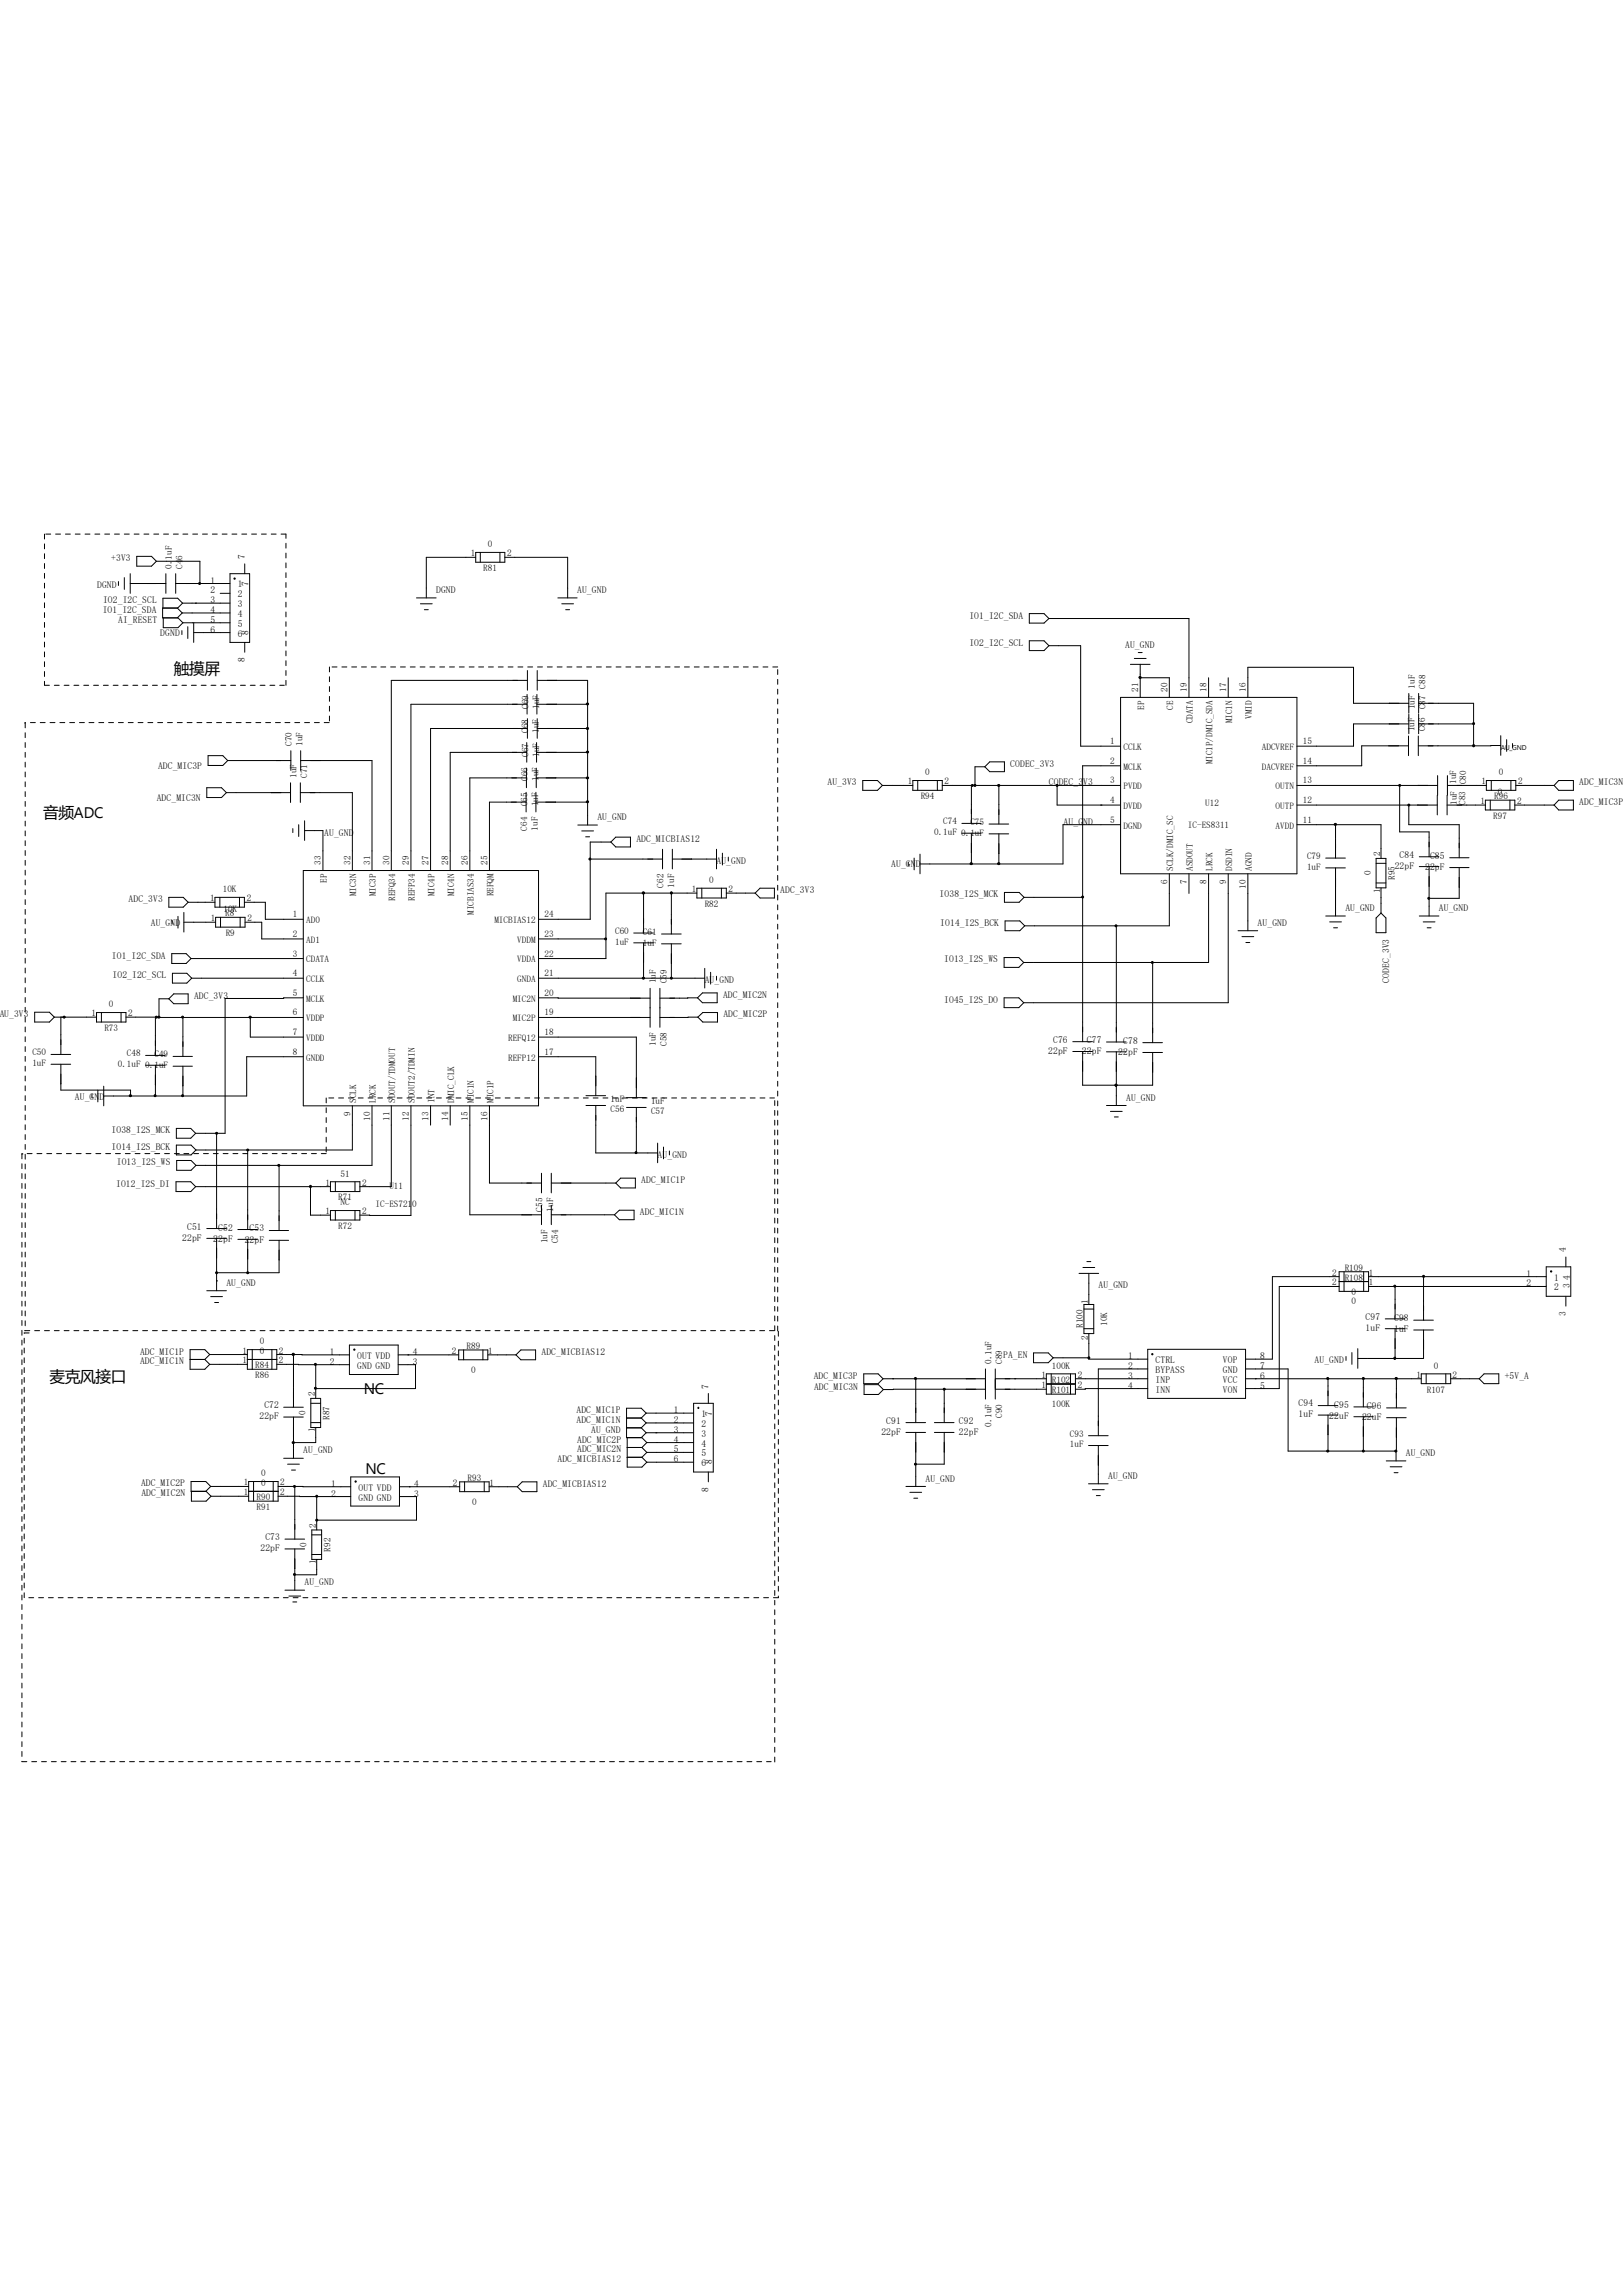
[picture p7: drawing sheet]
<svg xmlns="http://www.w3.org/2000/svg" width="210mm" height="297mm" viewBox="0 0 210 297" stroke-linecap="round" stroke-linejoin="round" font-family="sans-serif">
<defs><g id="words">
<g font-size="2">
<text x="22.5" y="87.2">触摸屏</text>
<text x="5.6" y="105.7">音频ADC</text>
<text x="6.4" y="178.7">麦克风接口</text>
<text x="47.1" y="180.3">NC</text>
<text x="47.3" y="190.7">NC</text>
</g>
<g font-size="1.2">
<text x="60.9" y="72">1</text>
<text x="63.1" y="70.8">0</text>
<text x="65.6" y="72">2</text>
<text x="12.6" y="76.1">DGND</text>
<text x="14.4" y="72.6">+3V3</text>
<text x="22.2" y="73.6" transform="rotate(-90 22.2 73.6)">0.</text>
<text x="22.2" y="72.4" transform="rotate(-90 22.2 72.4)">1uF</text>
<text x="23.6" y="73.6" transform="rotate(-90 23.6 73.6)">C4</text>
<text x="23.6" y="72.4" transform="rotate(-90 23.6 72.4)">6</text>
<text x="27.2" y="75.5">1</text>
<text x="27.2" y="76.8">2</text>
<text x="30.8" y="76">1</text>
<text x="30.8" y="77.3">2</text>
<text x="31.7" y="72.3" transform="rotate(-90 31.7 72.3)">7</text>
<text x="32.2" y="75.9" transform="rotate(-90 32.2 75.9)">7</text>
<text x="56.4" y="76.7">DGND</text>
<text x="62.5" y="73.9">R81</text>
<text x="74.7" y="76.7">AU_GND</text>
<text x="13.3" y="79.3">IO1_I2C_SDA</text>
<text x="13.3" y="78">IO2_I2C_SCL</text>
<text x="15.3" y="80.6">AI_RESET</text>
<text x="20.7" y="82.3">DGND</text>
<text x="27.2" y="78">3</text>
<text x="27.2" y="79.3">4</text>
<text x="27.2" y="80.6">5</text>
<text x="27.2" y="81.8">6</text>
<text x="30.8" y="78.5">3</text>
<text x="30.8" y="79.8">4</text>
<text x="30.8" y="81.1">5</text>
<text x="30.8" y="82.3">6</text>
<text x="32.2" y="82.1" transform="rotate(-90 32.2 82.1)">8</text>
<text x="125.4" y="83.5">IO2_I2C_SCL</text>
<text x="125.4" y="80">IO1_I2C_SDA</text>
<text x="145.6" y="83.8">AU_GND</text>
<text x="31.7" y="85.6" transform="rotate(-90 31.7 85.6)">8</text>
<text x="147.3" y="89.5" transform="rotate(-90 147.3 89.5)">21</text>
<text x="151" y="89.5" transform="rotate(-90 151 89.5)">20</text>
<text x="153.6" y="89.5" transform="rotate(-90 153.6 89.5)">19</text>
<text x="156.1" y="89.5" transform="rotate(-90 156.1 89.5)">18</text>
<text x="158.7" y="89.5" transform="rotate(-90 158.7 89.5)">17</text>
<text x="161.2" y="89.5" transform="rotate(-90 161.2 89.5)">16</text>
<text x="183" y="89.1" transform="rotate(-90 183 89.1)">1uF</text>
<text x="184.4" y="89.1" transform="rotate(-90 184.4 89.1)">C88</text>
<text x="68.3" y="94.8" transform="rotate(-90 68.3 94.8)">C68</text>
<text x="68.4" y="91.7" transform="rotate(-90 68.4 91.7)">C69</text>
<text x="69.7" y="94.8" transform="rotate(-90 69.7 94.8)">1</text>
<text x="69.7" y="94.2" transform="rotate(-90 69.7 94.2)">uF</text>
<text x="69.8" y="91.7" transform="rotate(-90 69.8 91.7)">1uF</text>
<text x="148" y="91.8" transform="rotate(-90 148 91.8)">EP</text>
<text x="151.8" y="91.8" transform="rotate(-90 151.8 91.8)">CE</text>
<text x="154.3" y="93.6" transform="rotate(-90 154.3 93.6)">CDATA</text>
<text x="159.4" y="93.6" transform="rotate(-90 159.4 93.6)">MIC1N</text>
<text x="162" y="93" transform="rotate(-90 162 93)">VMID</text>
<text x="183" y="94.6" transform="rotate(-90 183 94.6)">1uF</text>
<text x="183" y="91.7" transform="rotate(-90 183 91.7)">1uF</text>
<text x="184.4" y="94.6" transform="rotate(-90 184.4 94.6)">C86</text>
<text x="184.4" y="91.7" transform="rotate(-90 184.4 91.7)">C87</text>
<text x="20.4" y="99.4">ADC_MIC3P</text>
<text x="37.8" y="96.5" transform="rotate(-90 37.8 96.5)">C70</text>
<text x="38.4" y="100.6" transform="rotate(-90 38.4 100.6)">1uF</text>
<text x="39.2" y="96.5" transform="rotate(-90 39.2 96.5)">1uF</text>
<text x="39.8" y="100.6" transform="rotate(-90 39.8 100.6)">C71</text>
<text x="68.3" y="101" transform="rotate(-90 68.3 101)">C66</text>
<text x="68.4" y="97.9" transform="rotate(-90 68.4 97.9)">C67</text>
<text x="69.7" y="101" transform="rotate(-90 69.7 101)">1</text>
<text x="69.7" y="100.4" transform="rotate(-90 69.7 100.4)">uF</text>
<text x="69.8" y="97.9" transform="rotate(-90 69.8 97.9)">1</text>
<text x="69.8" y="97.3" transform="rotate(-90 69.8 97.3)">uF</text>
<text x="107.1" y="101.6">AU_3V3</text>
<text x="117.5" y="101.5">1</text>
<text x="119.7" y="100.2">0</text>
<text x="122.2" y="101.5">2</text>
<text x="130.7" y="99.2">CODEC_3V3</text>
<text x="135.7" y="101.6">CODEC_3</text>
<text x="140.2" y="101.6">V3</text>
<text x="143.6" y="96.3">1</text>
<text x="143.6" y="98.8">2</text>
<text x="143.6" y="101.3">3</text>
<text x="145.4" y="97">CCLK</text>
<text x="145.4" y="99.6">MCLK</text>
<text x="156.9" y="98.9" transform="rotate(-90 156.9 98.9)">MIC1P/DMIC_SDA</text>
<text x="163.3" y="99.6">DACVREF</text>
<text x="163.3" y="97">ADCVREF</text>
<text x="168.6" y="101.3">13</text>
<text x="168.6" y="98.8">14</text>
<text x="168.6" y="96.3">15</text>
<text x="188.4" y="101.4" transform="rotate(-90 188.4 101.4)">1uF</text>
<text x="189.7" y="101.5" transform="rotate(-90 189.7 101.5)">C80</text>
<text x="191.7" y="101.5">1</text>
<text x="193.9" y="100.3">0</text>
<text x="196.4" y="101.5">2</text>
<text x="204.3" y="101.6">ADC_MIC3N</text>
<text x="20.3" y="103.6">ADC_MIC3N</text>
<text x="68.2" y="107.4" transform="rotate(-90 68.2 107.4)">C64</text>
<text x="68.2" y="104.3" transform="rotate(-90 68.2 104.3)">C65</text>
<text x="69.6" y="107.4" transform="rotate(-90 69.6 107.4)">1uF</text>
<text x="69.6" y="104.3" transform="rotate(-90 69.6 104.3)">1</text>
<text x="69.6" y="103.7" transform="rotate(-90 69.6 103.7)">uF</text>
<text x="77.3" y="106.1">AU_GND</text>
<text x="119.1" y="103.4">R94</text>
<text x="122" y="106.6">C74</text>
<text x="125.6" y="106.7">C75</text>
<text x="137.6" y="106.7">AU_G</text>
<text x="140.2" y="106.7">ND</text>
<text x="143.6" y="103.9">4</text>
<text x="143.6" y="106.4">5</text>
<text x="145.4" y="102.1">PVDD</text>
<text x="145.4" y="104.6">DVDD</text>
<text x="145.4" y="107.2">DGND</text>
<text x="153.7" y="107.1">IC-ES8311</text>
<text x="156" y="104.2">U12</text>
<text x="165.1" y="107.2">AVDD</text>
<text x="165.1" y="104.6">OUTP</text>
<text x="165.1" y="102.1">OUTN</text>
<text x="168.6" y="106.4">11</text>
<text x="168.6" y="103.9">12</text>
<text x="188.5" y="104.1" transform="rotate(-90 188.5 104.1)">1uF</text>
<text x="189.6" y="104.1" transform="rotate(-90 189.6 104.1)">C83</text>
<text x="191.6" y="104">1</text>
<text x="193.2" y="105.9">R97</text>
<text x="193.3" y="103.4">R96</text>
<text x="193.8" y="102.8">0</text>
<text x="196.3" y="104">2</text>
<text x="204.3" y="104.1">ADC_MIC3P</text>
<text x="41.5" y="111.8" transform="rotate(-90 41.5 111.8)">33</text>
<text x="42" y="108.1">AU_GND</text>
<text x="45.3" y="111.8" transform="rotate(-90 45.3 111.8)">32</text>
<text x="47.9" y="111.8" transform="rotate(-90 47.9 111.8)">31</text>
<text x="50.4" y="111.8" transform="rotate(-90 50.4 111.8)">30</text>
<text x="52.9" y="111.8" transform="rotate(-90 52.9 111.8)">29</text>
<text x="55.5" y="111.8" transform="rotate(-90 55.5 111.8)">27</text>
<text x="58" y="111.8" transform="rotate(-90 58 111.8)">28</text>
<text x="60.5" y="111.8" transform="rotate(-90 60.5 111.8)">26</text>
<text x="63.1" y="111.8" transform="rotate(-90 63.1 111.8)">25</text>
<text x="82.3" y="108.9">ADC_MICBIAS12</text>
<text x="92.7" y="111.8">AU_GND</text>
<text x="115.3" y="112.2">AU_GND</text>
<text x="120.9" y="108">0.1uF 0.1uF</text>
<text x="151.8" y="112.6" transform="rotate(-90 151.8 112.6)">SCLK/DMIC_SC</text>
<text x="154.3" y="112.6" transform="rotate(-90 154.3 112.6)">ASDOUT</text>
<text x="156.9" y="112.6" transform="rotate(-90 156.9 112.6)">LRCK</text>
<text x="159.4" y="112.6" transform="rotate(-90 159.4 112.6)">DSDIN</text>
<text x="162" y="112.6" transform="rotate(-90 162 112.6)">AGND</text>
<text x="169.1" y="111.1">C79</text>
<text x="169.1" y="112.5">1uF</text>
<text x="177.4" y="113.2" transform="rotate(-90 177.4 113.2)">0</text>
<text x="178.6" y="110.7" transform="rotate(-90 178.6 110.7)">2</text>
<text x="180.5" y="113.8" transform="rotate(-90 180.5 113.8)">R95</text>
<text x="180.5" y="112.4">22pF</text>
<text x="181.1" y="111">C84</text>
<text x="184.4" y="112.5">2</text>
<text x="185" y="112.5">2pF</text>
<text x="185" y="111.1">C85</text>
<text x="16.6" y="116.7">ADC_3V3</text>
<text x="19.5" y="119.8">AU_GND</text>
<text x="27.2" y="116.6">1</text>
<text x="27.3" y="119.2">1</text>
<text x="28.8" y="115.4">10K</text>
<text x="28.9" y="118">10K</text>
<text x="29.1" y="118.5">R8</text>
<text x="31.9" y="116.6">2</text>
<text x="32" y="119.2">2</text>
<text x="37.9" y="118.7">1</text>
<text x="39.6" y="119.4">AD0</text>
<text x="42.3" y="114.2" transform="rotate(-90 42.3 114.2)">EP</text>
<text x="46.1" y="116" transform="rotate(-90 46.1 116)">MIC3N</text>
<text x="48.6" y="116" transform="rotate(-90 48.6 116)">MIC3P</text>
<text x="51.1" y="116.5" transform="rotate(-90 51.1 116.5)">REFQ34</text>
<text x="53.7" y="116.5" transform="rotate(-90 53.7 116.5)">REFP34</text>
<text x="56.2" y="116" transform="rotate(-90 56.2 116)">MIC4P</text>
<text x="58.8" y="116" transform="rotate(-90 58.8 116)">MIC4N</text>
<text x="61.3" y="118.3" transform="rotate(-90 61.3 118.3)">MICBIAS34</text>
<text x="63.8" y="116" transform="rotate(-90 63.8 116)">REFQM</text>
<text x="64" y="119.4">MICBIAS12</text>
<text x="70.4" y="118.7">24</text>
<text x="85.9" y="114.8" transform="rotate(-90 85.9 114.8)">C62</text>
<text x="87.2" y="114.8" transform="rotate(-90 87.2 114.8)">1uF</text>
<text x="89.5" y="115.4">1</text>
<text x="91.2" y="117.3">R82</text>
<text x="91.8" y="114.2">0</text>
<text x="94.3" y="115.4">2</text>
<text x="101" y="115.5">ADC_3V3</text>
<text x="121.6" y="116.1">IO38_I2S_MCK</text>
<text x="121.7" y="119.8">IO14_I2S_BCK</text>
<text x="151" y="114.4" transform="rotate(-90 151 114.4)">6</text>
<text x="153.6" y="114.4" transform="rotate(-90 153.6 114.4)">7</text>
<text x="156.1" y="114.4" transform="rotate(-90 156.1 114.4)">8</text>
<text x="158.7" y="114.4" transform="rotate(-90 158.7 114.4)">9</text>
<text x="161.2" y="115" transform="rotate(-90 161.2 115)">10</text>
<text x="162.7" y="119.8">AU_GND</text>
<text x="174.1" y="117.9">AU_GND</text>
<text x="178.6" y="115.5" transform="rotate(-90 178.6 115.5)">1</text>
<text x="186.2" y="117.9">AU_GND</text>
<text x="14.5" y="124">IO1_I2C_SDA</text>
<text x="29.2" y="121.1">R9</text>
<text x="37.9" y="121.2">2</text>
<text x="37.9" y="123.7">3</text>
<text x="39.6" y="122">AD1</text>
<text x="39.6" y="124.5">CDATA</text>
<text x="66.9" y="124.5">VDDA</text>
<text x="66.9" y="122">VDDM</text>
<text x="70.4" y="123.7">22</text>
<text x="70.4" y="121.2">23</text>
<text x="79.6" y="120.8">C60</text>
<text x="79.6" y="122.2">1uF</text>
<text x="83.2" y="120.9">C61</text>
<text x="83.2" y="122.3">1uF</text>
<text x="122.2" y="124.5">IO13_I2S_WS</text>
<text x="-.1" y="131.6">AU_3V3</text>
<text x="11.9" y="131.4">1</text>
<text x="14.1" y="130.3">0</text>
<text x="14.6" y="126.5">IO2_I2C_SCL</text>
<text x="16.6" y="131.4">2</text>
<text x="25.1" y="129.2">ADC_3V3</text>
<text x="37.9" y="126.3">4</text>
<text x="37.9" y="128.8">5</text>
<text x="37.9" y="131.4">6</text>
<text x="39.6" y="127">CCLK</text>
<text x="39.6" y="129.6">MCLK</text>
<text x="66.3" y="129.6">MIC2N</text>
<text x="66.9" y="127">GNDA</text>
<text x="70.4" y="131.4">19</text>
<text x="70.4" y="128.8">20</text>
<text x="70.4" y="126.3">21</text>
<text x="84.9" y="127.2" transform="rotate(-90 84.9 127.2)">1uF</text>
<text x="86.3" y="127.2" transform="rotate(-90 86.3 127.2)">C59</text>
<text x="91.2" y="127.2">AU_GND</text>
<text x="93.6" y="129.1">ADC_MIC2N</text>
<text x="93.6" y="131.6">ADC_MIC2P</text>
<text x="122.2" y="129.7">IO45_I2S_DO</text>
<text x="179.7" y="127.1" transform="rotate(-90 179.7 127.1)">CODEC_3V3</text>
<text x="4.2" y="136.5">C50</text>
<text x="4.2" y="137.9">1uF</text>
<text x="13.5" y="133.3">R73</text>
<text x="16.4" y="136.7">C48</text>
<text x="20" y="136.8">C49</text>
<text x="37.9" y="133.9">7</text>
<text x="37.9" y="136.4">8</text>
<text x="39.6" y="132.1">VDDP</text>
<text x="39.6" y="134.7">VDDD</text>
<text x="39.6" y="137.2">GNDD</text>
<text x="65.7" y="137.2">REFP12</text>
<text x="65.7" y="134.7">REFQ12</text>
<text x="66.3" y="132.1">MIC2P</text>
<text x="70.4" y="136.4">17</text>
<text x="70.4" y="133.9">18</text>
<text x="84.9" y="135.3" transform="rotate(-90 84.9 135.3)">1uF</text>
<text x="86.3" y="135.3" transform="rotate(-90 86.3 135.3)">C58</text>
<text x="135.6" y="136.3">22pF</text>
<text x="136.3" y="134.9">C76</text>
<text x="140" y="136.4">22pF</text>
<text x="140.6" y="134.9">C77</text>
<text x="144.7" y="136.4">22pF</text>
<text x="145.3" y="135">C78</text>
<text x="9.7" y="142.2">AU_GND</text>
<text x="15.2" y="138">0.1uF 0.1uF</text>
<text x="46.1" y="142.7" transform="rotate(-90 46.1 142.7)">SCLK</text>
<text x="48.6" y="142.7" transform="rotate(-90 48.6 142.7)">LRCK</text>
<text x="51.1" y="142.7" transform="rotate(-90 51.1 142.7)">SDOUT/TDMOUT</text>
<text x="53.7" y="142.7" transform="rotate(-90 53.7 142.7)">SDOUT2/TDMIN</text>
<text x="56.2" y="142.7" transform="rotate(-90 56.2 142.7)">INT</text>
<text x="58.8" y="142.7" transform="rotate(-90 58.8 142.7)">DMIC_CLK</text>
<text x="61.3" y="142.7" transform="rotate(-90 61.3 142.7)">MIC1N</text>
<text x="63.8" y="142.7" transform="rotate(-90 63.8 142.7)">MIC1P</text>
<text x="79" y="143.9">C56</text>
<text x="79" y="142.5">1uF</text>
<text x="84.2" y="142.7">1uF</text>
<text x="145.7" y="142.4">AU_GND</text>
<text x="14.4" y="146.6">IO38_I2S_MCK</text>
<text x="14.4" y="148.8">IO14_I2S_BCK</text>
<text x="45.3" y="144.4" transform="rotate(-90 45.3 144.4)">9</text>
<text x="47.9" y="145" transform="rotate(-90 47.9 145)">10</text>
<text x="50.4" y="145" transform="rotate(-90 50.4 145)">11</text>
<text x="52.9" y="145" transform="rotate(-90 52.9 145)">12</text>
<text x="55.5" y="145" transform="rotate(-90 55.5 145)">13</text>
<text x="58" y="145" transform="rotate(-90 58 145)">14</text>
<text x="60.5" y="145" transform="rotate(-90 60.5 145)">15</text>
<text x="63.1" y="145" transform="rotate(-90 63.1 145)">16</text>
<text x="84.2" y="144.1">C57</text>
<text x="85.1" y="149.8">AU_GND</text>
<text x="15" y="153.5">IO12_I2S_DI</text>
<text x="15.1" y="150.7">IO13_I2S_WS</text>
<text x="42.1" y="153.4">1</text>
<text x="43.8" y="155.3">R71</text>
<text x="44.1" y="152.2">51</text>
<text x="44.1" y="155.9">NC</text>
<text x="46.9" y="153.4">2</text>
<text x="50.4" y="153.8">U11</text>
<text x="83" y="153">ADC_MIC1P</text>
<text x="23.6" y="160.5">22pF</text>
<text x="24.2" y="159">C51</text>
<text x="27.6" y="160.6">2</text>
<text x="28.2" y="159.2">C52</text>
<text x="28.2" y="160.6">2pF</text>
<text x="31.7" y="160.7">2</text>
<text x="32.3" y="159.3">C53</text>
<text x="32.3" y="160.7">2pF</text>
<text x="42.1" y="157.1">1</text>
<text x="43.8" y="159">R72</text>
<text x="46.9" y="157.1">2</text>
<text x="48.6" y="156.1">IC-ES721</text>
<text x="53.3" y="156.1">0</text>
<text x="70.2" y="156.7" transform="rotate(-90 70.2 156.7)">C55</text>
<text x="70.8" y="160.8" transform="rotate(-90 70.8 160.8)">1uF</text>
<text x="71.6" y="156.7" transform="rotate(-90 71.6 156.7)">1uF</text>
<text x="72.2" y="160.8" transform="rotate(-90 72.2 160.8)">C54</text>
<text x="82.8" y="157.1">ADC_MIC1N</text>
<text x="202.6" y="162" transform="rotate(-90 202.6 162)">4</text>
<text x="29.3" y="166.3">AU_GND</text>
<text x="142.2" y="166.6">AU_GND</text>
<text x="172.4" y="166.3">2</text>
<text x="172.4" y="165">2</text>
<text x="174" y="165.7">R108</text>
<text x="174" y="164.4">R109</text>
<text x="174.9" y="167.5">0</text>
<text x="177.1" y="166.3">1</text>
<text x="177.1" y="165">1</text>
<text x="197.5" y="165.1">1</text>
<text x="197.5" y="166.4">2</text>
<text x="201.1" y="165.7">1</text>
<text x="201.1" y="166.9">2</text>
<text x="203.1" y="166.7" transform="rotate(-90 203.1 166.7)">3</text>
<text x="203.1" y="165.5" transform="rotate(-90 203.1 165.5)">4</text>
<text x="33.6" y="173.9">0</text>
<text x="140.1" y="171.8" transform="rotate(-90 140.1 171.8)">R100</text>
<text x="140.8" y="173.4" transform="rotate(-90 140.8 173.4)">2</text>
<text x="140.8" y="168.7" transform="rotate(-90 140.8 168.7)">1</text>
<text x="143.3" y="171.5" transform="rotate(-90 143.3 171.5)">10K</text>
<text x="174.9" y="168.7">0</text>
<text x="176.7" y="170.7">C97</text>
<text x="176.7" y="172.2">1uF</text>
<text x="180.4" y="170.9">C98</text>
<text x="180.4" y="172.3">1uF</text>
<text x="202.6" y="170.2" transform="rotate(-90 202.6 170.2)">3</text>
<text x="18.1" y="175.2">ADC_MIC1P</text>
<text x="18.1" y="176.5">ADC_MIC1N</text>
<text x="31.4" y="175.1">1</text>
<text x="31.4" y="176.4">1</text>
<text x="33" y="177">R84</text>
<text x="33" y="178.3">R86</text>
<text x="33.6" y="175.2">0</text>
<text x="36.1" y="175.1">2</text>
<text x="36.1" y="176.4">2</text>
<text x="42.7" y="175.3">1</text>
<text x="42.7" y="176.5">2</text>
<text x="46.2" y="175.8">OUT VDD</text>
<text x="46.2" y="177">GND GND</text>
<text x="53.4" y="176.5">3</text>
<text x="53.4" y="175.3">4</text>
<text x="58.5" y="175.1">2</text>
<text x="60.4" y="174.5">R89</text>
<text x="61" y="177.6">0</text>
<text x="63.2" y="175.1">1</text>
<text x="70.1" y="175.3">ADC_MICBIAS12</text>
<text x="91.7" y="179.6" transform="rotate(-90 91.7 179.6)">7</text>
<text x="105.3" y="178.4">ADC_MIC3P</text>
<text x="105.3" y="179.7">ADC_MIC3N</text>
<text x="128.3" y="176.4" transform="rotate(-90 128.3 176.4)">0.1uF</text>
<text x="129.7" y="176.4" transform="rotate(-90 129.7 176.4)">C89</text>
<text x="129.8" y="175.6">PA_EN</text>
<text x="134.7" y="178.2">1</text>
<text x="134.7" y="179.6">1</text>
<text x="136.1" y="177">100K</text>
<text x="136.1" y="178.9">R102</text>
<text x="139.4" y="178.2">2</text>
<text x="139.4" y="179.6">2</text>
<text x="146" y="175.8">1</text>
<text x="146" y="177.1">2</text>
<text x="146" y="178.4">3</text>
<text x="146" y="179.6">4</text>
<text x="149.5" y="176.3">CTRL</text>
<text x="149.5" y="177.6">BYPASS</text>
<text x="149.5" y="178.9">INP</text>
<text x="158.2" y="178.9">VCC</text>
<text x="158.2" y="177.6">GND</text>
<text x="158.2" y="176.3">VOP</text>
<text x="163.1" y="179.6">5</text>
<text x="163.1" y="178.4">6</text>
<text x="163.1" y="177.1">7</text>
<text x="163.1" y="175.8">8</text>
<text x="170.1" y="176.3">AU_GND</text>
<text x="183.3" y="178.2">1</text>
<text x="185.5" y="177">0</text>
<text x="188" y="178.2">2</text>
<text x="194.7" y="178.4">+5V_A</text>
<text x="33.6" y="183.6">22pF</text>
<text x="34.2" y="182.2">C72</text>
<text x="39.5" y="183" transform="rotate(-90 39.5 183)">0</text>
<text x="40.7" y="185.3" transform="rotate(-90 40.7 185.3)">1</text>
<text x="40.7" y="180.6" transform="rotate(-90 40.7 180.6)">2</text>
<text x="42.6" y="183.6" transform="rotate(-90 42.6 183.6)">R87</text>
<text x="74.6" y="182.8">ADC_MIC1P</text>
<text x="74.6" y="184.1">ADC_MIC1N</text>
<text x="76.5" y="185.3">AU_GND</text>
<text x="87.2" y="182.8">1</text>
<text x="87.2" y="184.1">2</text>
<text x="87.2" y="185.3">3</text>
<text x="90.8" y="183.3">1</text>
<text x="90.8" y="184.6">2</text>
<text x="90.8" y="185.8">3</text>
<text x="92.2" y="183.2" transform="rotate(-90 92.2 183.2)">7</text>
<text x="114" y="185.6">22pF</text>
<text x="114.7" y="184.1">C91</text>
<text x="124.1" y="184.1">C92</text>
<text x="124.1" y="185.6">22pF</text>
<text x="128.3" y="184.6" transform="rotate(-90 128.3 184.6)">0.1uF</text>
<text x="129.7" y="183.4" transform="rotate(-90 129.7 183.4)">C90</text>
<text x="136.1" y="180.1">R101</text>
<text x="136.1" y="182">100K</text>
<text x="138.4" y="185.8">C93</text>
<text x="149.5" y="180.1">INN</text>
<text x="158.2" y="180.1">VON</text>
<text x="168" y="181.9">C94</text>
<text x="168" y="183.3">1uF</text>
<text x="172" y="183.6">22uF</text>
<text x="172.6" y="182.1">C95</text>
<text x="176.2" y="183.7">22uF</text>
<text x="176.9" y="182.2">C96</text>
<text x="184.6" y="180.1">R107</text>
<text x="33.8" y="191">0</text>
<text x="39.2" y="188">AU_GND</text>
<text x="60.5" y="191.6">R93</text>
<text x="72.1" y="189.1">ADC_MICBIAS12</text>
<text x="74.7" y="186.6">ADC_MIC2P</text>
<text x="74.7" y="187.9">ADC_MIC2N</text>
<text x="87.2" y="186.6">4</text>
<text x="87.2" y="187.9">5</text>
<text x="87.2" y="189.1">6</text>
<text x="90.8" y="187.1">4</text>
<text x="90.8" y="188.4">5</text>
<text x="90.8" y="189.7">6</text>
<text x="92.2" y="189.4" transform="rotate(-90 92.2 189.4)">8</text>
<text x="119.8" y="191.6">AU_GND</text>
<text x="138.4" y="187.2">1uF</text>
<text x="143.4" y="191.3">AU_GND</text>
<text x="181.9" y="188.3">AU_GND</text>
<text x="18.2" y="192.3">ADC_MIC2P</text>
<text x="18.3" y="193.5">ADC_MIC2N</text>
<text x="31.5" y="192.2">1</text>
<text x="31.5" y="193.4">1</text>
<text x="33.2" y="194.1">R90</text>
<text x="33.2" y="195.3">R91</text>
<text x="33.8" y="192.2">0</text>
<text x="36.2" y="192.2">2</text>
<text x="36.2" y="193.4">2</text>
<text x="40.9" y="197.6" transform="rotate(-90 40.9 197.6)">2</text>
<text x="42.8" y="192.3">1</text>
<text x="42.8" y="193.6">2</text>
<text x="46.4" y="192.8">OUT VDD</text>
<text x="46.4" y="194.1">GND GND</text>
<text x="53.6" y="193.6">3</text>
<text x="53.6" y="192.3">4</text>
<text x="58.6" y="192.2">2</text>
<text x="61.1" y="194.7">0</text>
<text x="63.3" y="192.2">1</text>
<text x="70.2" y="192.3">ADC_MICBIAS12</text>
<text x="91.7" y="193" transform="rotate(-90 91.7 193)">8</text>
<text x="33.7" y="200.7">22pF</text>
<text x="34.3" y="199.2">C73</text>
<text x="39.7" y="200.1" transform="rotate(-90 39.7 200.1)">0</text>
<text x="40.9" y="202.4" transform="rotate(-90 40.9 202.4)">1</text>
<text x="42.8" y="200.7" transform="rotate(-90 42.8 200.7)">R92</text>
<text x="39.4" y="205.1">AU_GND</text>
</g>
<text font-size=".9" x="194.2" y="97.1">AU_GND</text>
</g></defs>
<g fill="none" stroke="#000" stroke-width=".13">
<path d="M5.8 69.1v.6M5.8 70.4v.6M5.8 71.6v.7M5.8 72.9v.6M5.8 74.2v.6M5.8 75.4v.7M5.8 76.7v.6M5.8 78v.6M5.8 79.2v.7M5.9 69.1h.7M7.2 69.1h.6M8.5 69.1h.6"/>
<path d="M9.7 69.1h.7M11 69.1h.6M12.3 69.1h.6M13.5 69.1h.7M14.8 69.1h.7M15.3 75.2v.5M16.1 69.1h.6M16.1 74.7v1.5M16.8 75.5h4.7M16.8 74.2v2.6M17.4 69.1h.6M17.7 72h1.9l.6 .6-.6 .6h-1.9z"/>
<path d="M18.6 69.1h.7M19.9 69.1h.6M20.2 72.6h5.7v2.9M21.1 79.9v1.3h1.9l.7-.6M21.2 69.1h.6M21.5 74.2v2.6M22.4 69.1h.7M22.7 75.5h7.1M22.7 74.2v2.6M22.9 78.7l.7 .6M23.6 79.3h6.2M23.6 79.3l-.7 .6"/>
<path d="M23.6 78h6.2M23.6 78l-.6 .7h-2v1.2h2l.7 .7M23.6 78l-.6-.6h-1.9v1.3M23.7 69.1h.6M24.9 69.1h.7M25.3 78h.1M26.2 69.1h.6M27.5 69.1h.6M28.5 76.8h1.3M28.7 69.1h.7M29.8 74.2h2.5v8.9h-2.5zM30 69.1h.6"/>
<path d="M31.3 69.1h.6M31.7 72.9v1.3M32.6 69.1h.6M33.8 69.1h.7M35.1 69.1h.6M36.4 69.1h.6v.5M37 70.3v.6M37 71.5v.7M37 72.8v.6M37 74.1v.6M37 75.4v.6M37 76.6v.7"/>
<path d="M37 77.9v.6M37 79.2v.6M53.9 77.3h2.5M54.4 78.1h1.5M54.9 78.9h.5M61.6 71.5h3.7v1.2h-3.7zM61.6 72.1h-6.4v5.2M62.1 71.5v1.2M64.7 71.5v1.2M65.3 72.1h8.1v5.2M72.2 77.3h2.5M72.7 78.1h1.5"/>
<path d="M73.2 78.9h.5M133.2 79.4h1.9l.6 .6-.6 .6h-1.9zM3.3 94.8v.6M3.3 96.1v.6M3.3 97.3v.7M3.3 98.6v.6M3.3 99.9v.6M3.3 93.5h-.1l.1 .6M3.9 93.5h.7M5.2 93.5h.6M5.8 80.5v.7M5.8 81.8v.6"/>
<path d="M5.8 83.1v.6M5.8 84.3v.7M5.8 85.6v.6M5.8 86.9v.6M5.8 88.1v.5h.6M6.5 93.5h.6M7 88.6h.7M7.7 93.5h.7M8.3 88.6h.6M9 93.5h.7M9.6 88.6h.6M10.3 93.5h.6"/>
<path d="M10.8 88.6h.7M11.5 93.5h.6M12.1 88.6h.6M12.8 93.5h.6M13.4 88.6h.6M14.1 93.5h.6M14.6 88.6h.7M15.3 93.5h.7M15.9 88.6h.7M16.6 93.5h.6M17.2 88.6h.6M17.9 93.5h.6"/>
<path d="M18.5 88.6h.6M19.1 93.5h.7M19.7 88.6h.7M20.4 93.5h.6M21 88.6h.6M21.7 93.5h.6M22.3 88.6h.6M22.9 93.5h.7M23.5 88.6h.6M23.5 81.6v.5M23.7 80.6h6.1M24.2 93.5h.6"/>
<path d="M24.3 81.1v1.5M24.8 88.6h.6M25.1 81.8h4.7M25.1 80.6v2.5M25.5 93.5h.6M26 88.6h.7M26.8 93.5h.6M26.9 97.7h1.9l.7 .7-.7 .6h-1.9zM27.3 88.6h.6M28 93.5h.7M28.6 88.6h.6M29.3 93.5h.6"/>
<path d="M29.5 98.4h8.1M29.8 88.6h.7M30.6 93.5h.6M31.1 88.6h.6M31.7 83.1v1.3M31.8 93.5h.7M32.4 88.6h.6M33.1 93.5h.6M33.7 88.6h.6M34.4 93.5h.6M34.9 88.6h.7M35.6 93.5h.7"/>
<path d="M36.2 88.6h.6M36.9 93.5h.6M37 80.4v.6M37 81.7v.6M37 82.9v.7M37 84.2v.6M37 85.5v.6M37 86.7v.7M37 88v.6M37.6 97.1v2.6M38.1 93.5h.7M38.9 98.4h9.2v14.2"/>
<path d="M38.9 97.1v2.6M39.4 93.5h.6M40.7 93.5h.6M42 93.5h.6M42.6 86.3v.6M42.6 87.5v.7M42.6 88.8v.7M42.6 90.1v.6M42.6 91.4v.6M42.6 92.6v.7M43 86.3h.6M44.2 86.3h.7"/>
<path d="M45.5 86.3h.6M46.8 86.3h.6M48 86.3h.7M49.3 86.3h.6M50.5 86.3h.7M51.8 86.3h.7M53.1 86.3h.6M54.4 86.3h.6M55.6 86.3h.7M56.9 86.3h.6M58.2 86.3h.6M59.4 86.3h.7"/>
<path d="M60.7 86.3h.6M61.9 86.3h.7M63.2 86.3h.6M64.5 86.3h.6M65.7 86.3h.7M67 86.3h.6M68.1 99.4v2.5M68.2 97.3h-9.9v15.3M68.2 96.1v2.5M68.2 91.1h-15v21.5M68.2 89.8v2.6M68.2 88h-17.6v24.6"/>
<path d="M68.2 94.2h-12.5v18.4M68.2 86.7v2.6M68.2 93v2.5M68.3 86.3h.6M69.4 99.4v2.5M69.4 97.3h6.6M69.4 96.1v2.5M69.5 91.1h6.5M69.5 89.8v2.6M69.5 94.2h6.5M69.5 86.7v2.6M69.5 93v2.5"/>
<path d="M69.5 88h6.5v18.7M69.6 86.3h.6M70.8 86.3h.7M72.1 94.2h.1M72.1 86.3h.6M73.4 86.3h.6M74.6 86.3h.7M75.9 86.3h.6M75.9 97.2h.2v.2h-.2zM75.9 94.1h.2v.2h-.2zM75.9 91h.2v.1h-.2zM77.2 86.3h.6"/>
<path d="M78.4 86.3h.7M79.7 86.3h.6M81 86.3h.6M82.3 86.3h.6M83.5 86.3h.7M84.8 86.3h.6M86.1 86.3h.6M87.3 86.3h.6M88.6 86.3h.6M89.8 86.3h.7M91.1 86.3h.6M92.4 86.3h.6"/>
<path d="M93.6 86.3h.7M94.9 86.3h.6M96.2 86.3h.6M97.5 86.3h.6M98.7 86.3h.7M100 86.3h.6M100.6 86.6v.6M100.6 87.9v.6M100.6 89.2v.6M100.6 90.4v.7M100.6 91.7v.6M100.6 93v.6"/>
<path d="M100.6 94.2v.7M100.6 95.5v.6M100.6 96.8v.6M100.6 98v.7M100.6 99.3v.6M127.4 99.2h-1.2v2.4M128.1 98.6h1.9v1.2h-1.9l-.7-.6zM133.2 82.9h1.9l.6 .6-.6 .7h-1.9zM135.7 83.5h4.1v13h5.2M135.7 80h18.1v10.2M145 90.2h22.8v22.8h-22.8zM145 99.1h-4.9v35.6"/>
<path d="M146.3 85.9h2.5M146.8 85.2h1.5M147.3 84.4h.5M147.4 87.5h.2v.2h-.2zM147.5 87.7h.1M147.5 87.7h3.8v2.5M147.5 85.9v4.3M156.4 87.7v2.5M158.9 87.7v2.5M161.5 90.2v-3.9h13.6v4.7h7.2M182.2 96.5h-6v2.6h-8.4M182.2 95.2v2.5"/>
<path d="M182.3 93.6h-7.2v2.9h-7.3M182.3 89.7v2.5M182.3 92.4v2.5M183.5 95.2v2.5M183.6 93.6h7.1M183.6 89.7v2.5M183.6 92.4v2.5M183.6 91h7.1v5.5M194.2 96.4l-10.7 .1M194.2 95.2v2.5M194.9 95.7v1.5M195.7 96.2v.5"/>
<path d="M3.3 101.1v.7M3.3 102.4v.6M3.3 103.7v.6M3.3 104.9v.7M3.3 106.2v.6M3.3 107.5v.6M3.3 108.8v.6M3.3 110v.7M3.3 111.3v.6M3.3 112.6v.6M3.3 113.8v.7M3.3 115.1v.6"/>
<path d="M3.3 116.4v.6M3.3 117.6v.7M3.3 118.9v.6M21.8 116.1h1.9l.6 .6-.6 .6h-1.9zM22.3 119v.5M23 118.5v1.6M23.8 119.3h4.1M23.8 118v2.6M24.3 116.7h3.5M26.8 101.9h1.9l.6 .6-.6 .7h-1.9zM27.8 116.1h3.8v1.2h-3.8zM27.9 118.7h3.8v1.2h-3.8z"/>
<path d="M28.4 116.1v1.2M28.5 118.7v1.2M29.3 102.5h8.3M31 116.1v1.2M31.1 118.7v1.2M31.6 116.7h2.7v2.2h4.9M31.7 119.3h2.2v2.2h5.3M37.6 101.3v2.5M37.9 107.2v.5M38.7 106.7v1.5M38.9 102.5h6.7v10.1M38.9 101.3v2.5"/>
<path d="M39.2 112.6h30.5v30.4h-30.5zM39.4 107.4h2.4v5.2M39.4 106.2v2.5M68.1 103.8h-4.8v8.8M68.1 102.5v2.5M68.1 100.6h-7.3v12M69.3 103.8h6.7M69.3 102.5v2.5M69.4 100.6h6.6M74.8 106.7h2.5M75.3 107.5h1.5M75.8 108.2h.5"/>
<path d="M75.9 103.6h.2v.2h-.2zM75.9 100.5h.2v.2h-.2zM76.4 111.1h9.3M79 108.9h-2.6v10h-6.7M79 108.9l.7-.6h1.9v1.3h-1.9zM83.3 115.5v5.2M85.7 109.9v2.5M86.9 115.5v5.3M87 111.1h5.7M87 109.9v2.5M90.2 115.5h-11.8v8.5h-8.7M90.2 114.9h3.8v1.3h-3.8z"/>
<path d="M90.8 114.9v1.3M92.7 109.9v2.5M93.3 114.9v1.3M93.5 110.4v1.5M94 115.5h3.7M94.2 110.9v.5M98.3 114.9h1.9v1.3h-1.9l-.6-.7zM100.6 100.6v.6M100.6 101.9v.6M100.6 103.1v.7M100.6 104.4v.6M100.6 105.7v.6"/>
<path d="M100.6 106.9v.6M100.6 108.2v.6M100.6 109.4v.7M100.6 110.7v.6M100.6 112v.6M100.6 113.2v.7M100.6 114.5v.6M100.6 115.8v.6M100.6 117.1v.6M100.6 118.3v.6M100.6 119.5v.7M111.6 101h1.9l.7 .6-.7 .6h-1.9z"/>
<path d="M114.2 101.6h3.9M117.5 111.5v.5M118.1 101h3.8v1.2h-3.8zM118.3 111v1.5M118.7 101v1.2M119 110.5v2.5M121.3 101v1.2M121.9 101.6h23.1M124.5 106.5h2.5M124.5 107.8h2.5M125.6 111.6h.2v.2h-.2zM125.7 101.6v4.9"/>
<path d="M125.7 107.8v4M125.9 101.6h.1M128 106.6h2.5M128 107.9h2.5M129.1 101.5h.2v.2h-.2zM129.1 111.6h.2v.2h-.2zM129.2 101.6v5M129.2 107.9v3.9M130 115.4h1.9l.6 .7-.6 .6h-1.9zM130 119.1h2l.6 .7-.6 .6h-2zM132.5 116.1h7.6M136.8 101.6v2.5h8.2"/>
<path d="M142.5 104.1h.1M144.4 119.8v15M145 106.7h-7.5v5.1h-18.5M151.3 113v6.8h-18.7M153.8 113v2.6M156.4 113v11.5h-23.9M158.9 113v16.7h-26.4M161.5 113v7.4M167.8 101.6h18.2M167.8 104.1h18.2M167.8 106.7h10.9v4.3M171.5 111h2.6"/>
<path d="M171.5 112.3h2.6M171.5 118.5h2.6M172 119.3h1.6M172.7 106.5h.2v.2h-.2zM172.8 106.7v4.3M172.8 112.3v6.2M178.1 111h1.2v3.9h-1.2zM178.1 118.7l.6-.6 .6 .6v1.9h-1.2zM178.1 114.2h1.2M178.1 111.7h1.2M178.7 114.9v3.2M181.1 101.6v6h3.8v3.2"/>
<path d="M182.3 104.1v2.6h6.5v4.3M183.6 110.8h2.6M183.6 112.1h2.6M183.6 118.5h2.6M184.1 119.3h1.6M184.9 112.1v6.4M186 102.9v2.5M186 100.3v2.6M187.2 104.1h5M187.2 102.9v2.5M187.3 101.6h5M187.3 100.3v2.6"/>
<path d="M187.6 111h2.5M187.6 112.2h2.5M188.8 112.2v4h-3.9M192.2 103.5h3.8v1.3h-3.8zM192.3 101h3.8v1.2h-3.8zM192.8 103.5v1.3M193 101v1.2M195.4 103.5v1.3M195.5 101v1.2M196 104.1h5.1M196.1 101.6h5M201.7 101h1.9v1.2h-1.9l-.6-.6z"/>
<path d="M201.7 103.5h1.9v1.3h-1.9l-.6-.7zM3.3 120.1v.7M3.3 121.4v.6M3.3 122.7v.6M3.3 124v.6M3.3 125.2v.7M3.3 126.5v.6M3.3 127.8v.6M3.3 129v.7M3.3 130.3v.6M3.3 131.6v.6M3.3 132.8v.7"/>
<path d="M3.3 134.1v.6M3.3 135.4v.6M3.3 136.7v.6M3.3 137.9v.7M3.3 139.2v.6M4.5 130.9h1.9l.6 .7-.6 .6h-1.9zM6.6 136.4h2.5M6.6 137.7h2.5M7 131.6h5.5M7.9 131.6v4.8M7.9 137.7v3.3h9v.8M8.3 131.6h.1"/>
<path d="M12.5 131h3.8v1.2h-3.8zM13.1 131v1.2M15.7 131v1.2M16.3 131.6h3.9M18.8 136.5h2.6M18.8 137.8h2.6M20.1 137.8v4M20.4 131.5h.3v.2h-.3zM21.8 129.2h-1.2v2.4M22.2 123.4h1.9l.6 .6-.6 .6h-1.9zM22.3 125.9h1.9l.6 .6-.6 .7h-1.9zM22.4 136.7h2.5"/>
<path d="M22.4 137.9h2.5M22.5 128.6h1.8v1.2h-1.8l-.7-.6zM23.7 131.6v5.1M23.7 137.9v3.9M24.7 124h14.5M24.8 126.5h14.4M32.3 131.5h.2v.2h-.2zM32.4 131.6v2.6h6.8M39.2 129.1l-10.1 .1v17.4h-3.8M39.2 131.6h-19.1v4.9M39.2 136.7h-7.3v5.1h-18.5M69.7 121.5h8.7"/>
<path d="M69.7 126.5h21.5M69.7 129.1h14.4M69.7 131.6h14.4M69.7 134.2h12.6v7.8M69.7 136.7h7.4v5M82 120.7h2.5M82 122h2.5M83.1 126.4h.3v.2h-.3zM83.3 122v4.5M84.1 127.8v5.1M85.4 127.8v5.1M85.6 120.8h2.5"/>
<path d="M85.6 122.1h2.5M86.9 122.1v4.4M90.3 129.1h-4.9M90.3 129.1l.6-.7h1.9v1.3h-1.9zM90.3 131.6h-4.9M90.3 131.6l.6-.6h1.9v1.2h-1.9zM91.2 125.3v2.5M91.9 125.8v1.5M92.7 126.3v.5M100.6 120.8v.7M100.6 122.1v.6M100.6 123.4v.6"/>
<path d="M100.6 124.6v.7M100.6 125.9v.6M100.6 127.2v.6M100.6 128.4v.7M100.6 129.7v.6M100.6 131v.6M100.6 132.2v.7M100.6 133.5v.7M100.6 134.8v.6M100.6 136.1v.6M100.6 137.3v.7M100.6 138.6v.6"/>
<path d="M100.6 139.9v.6M129.9 129.1h1.9l.7 .6-.7 .6h-1.9zM129.9 123.9h1.9l.7 .6-.7 .6h-1.9zM138.8 134.7h2.6M138.8 136h2.6M140.1 136v4.4h9v-4.3M143.2 134.8h2.5M143.2 136.1h2.5M144.4 136.1v6.9M147.9 134.9h2.5M147.9 136.1h2.5M149.1 124.5v10.4"/>
<path d="M160.2 120.4h2.5M160.7 121.2h1.5M161.2 121.9h.5M172.6 120h.5M184.7 120h.5M2.8 149.3h.1M2.8 149.3v.6M2.8 150.5v.7M2.8 151.8v.6M2.8 153.1v.6M2.8 154.3v.7M2.8 155.6v.7"/>
<path d="M2.8 156.9v.6M2.8 158.2v.6M2.8 159.4v.7M2.9 149.2l-.1 .1M3.3 140.5v.6M3.3 141.7v.7M3.3 143v.6M3.3 144.2v.7M3.3 145.5v.6M3.3 146.8v.6M3.3 148v.7M3.3 149.3v.6"/>
<path d="M3.3 150.6v.6M3.3 151.8v.7M3.3 153.1v.7M3.3 154.4v.6M3.3 155.7v.6M3.3 156.9v.6M3.3 158.2v.6M3.3 159.4v.7M3.5 149.2h.6M4.8 149.2h.6M6.1 149.2h.6M7.3 149.2h.7"/>
<path d="M8.6 149.2h.6M9.9 149.2h.6M11.1 149.2h.7M11.9 141.5v.5M12.4 149.2h.6M12.7 141v1.5M13.4 140.5v2.5M13.7 149.2h.6M14.9 149.2h.7M16.2 149.2h.6M16.8 141.6h.2v.2h-.2zM17.5 149.2h.6"/>
<path d="M18.8 149.2h.6M20 149.2h.7M21.3 149.2h.6M22.6 149.2h.6M22.8 152.9h1.9l.6 .6-.6 .6h-1.9zM22.8 146h1.9l.6 .6-.6 .6h-1.9zM22.8 148.1h1.9l.7 .7-.7 .6h-1.9zM22.9 150.1h1.8l.7 .6-.7 .7h-1.8zM23.8 149.2h.6M25.1 149.2h.6M25.3 153.5h17.5M26.3 149.2h.7"/>
<path d="M26.8 158.9h2.5M27.6 149.2h.6M28 146.6v12.3M28.9 149.2h.6M30.1 149.2h.7M30.8 159h2.5M31.4 149.2h.6M32 148.8v10.2M32.7 149.2h.6M34 149.2h.6M34.8 159.2h2.5M35.2 149.2h.7"/>
<path d="M36.1 150.7h.1M36.1 150.7v8.5M36.5 149.2h.6M37.8 149.2h.6M39 149.2h.7M40.2 153.5v3.7h2.6M40.3 149.2h.6M41.6 149.2h.6M42.2 142v.7M42.2 143.3v.6M42.2 144.6v.6M42.2 145.8v.7"/>
<path d="M42.2 147.1v.6M42.2 148.4v.6M42.5 142h.7M42.8 152.9h3.8v1.2h-3.8zM42.8 156.6h3.8v1.2h-3.8zM43.4 152.9v1.2M43.4 156.6v1.2M43.8 142h.6M45.1 142h.6M45.6 143v5.8h-20.2M45.9 152.9v1.2M45.9 156.6v1.2"/>
<path d="M46.4 142h.6M47.6 142h.7M48.1 143v7.7h-22.7M48.9 142h.6M50.1 142h.7M50.6 143v10.5h-4M51.4 142h.6M52.7 142h.6M53.2 143v14.2h-6.6M53.9 142h.7M55.2 142h.6M55.7 143v2.5"/>
<path d="M56.5 142h.6M57.7 142h.7M58.3 143v2.5M59 142h.6M60.3 142h.6M60.8 143v14.1h9.3M61.6 142h.6M62.8 142h.7M63.3 143v10h6.8M64.1 142h.6M65.4 142h.6M66.6 142h.7"/>
<path d="M67.9 142h.6M69.2 142h.6M70.1 151.8v2.5M70.1 155.9v2.5M70.4 142h.7M71.3 157.1h8.2M71.3 151.8v2.5M71.3 155.9v2.5M71.3 153h8.4M71.7 142h.6M73 142h.6M74.3 142h.5"/>
<path d="M75.5 142h.6M75.8 143h2.6M75.8 141.7h2.6M76.8 142h.6M77.1 143v6.1h8M78 142h.7M79.3 142h.6M79.5 157.1l.6-.6h1.9v1.3h-1.9zM80.3 152.4h1.9v1.3h-1.9l-.6-.7zM80.6 142h.6M81.1 143.3h2.5M81.1 142h2.5"/>
<path d="M81.8 142h.7M82.3 143.3v5.8M83.1 142h.6M84.4 142h.6M85.1 147.9v2.5M85.6 142h.7M85.9 148.4v1.5M86.6 148.9v.5M86.9 142h.6M88.2 142h.6M89.5 142h.6M90.7 142h.7"/>
<path d="M92 142h.6M93.3 142h.6M94.5 142h.7M95.8 142h.6M97.1 142h.6M98.3 142h.7M99.6 142h.6M100.2 142.4v.6M100.2 143.6v.7M100.2 144.9v.6M100.2 146.2v.6M100.2 147.4v.7"/>
<path d="M100.2 148.7v.7M100.2 150v.6M100.2 151.3v.6M100.2 152.5v.7M100.2 153.8v.6M100.2 155.1v.6M100.2 156.3v.6M100.2 157.6v.6M100.2 158.8v.7M100.6 141.1v.7M100.6 142.4v.6M100.6 143.7v.6"/>
<path d="M100.6 144.9v.6M100.6 146.2v.6M100.6 147.4v.7M100.6 148.7v.7M100.6 150v.6M100.6 151.3v.6M100.6 152.5v.7M100.6 153.8v.6M100.6 155.1v.6M100.6 156.3v.7M100.6 157.6v.6M100.6 158.9v.6"/>
<path d="M143.2 143h2.5M143.7 143.8h1.5M144.2 144.5h.5M144.4 140.4h.1M2.8 160.7v.6M2.8 162v.6M2.8 163.2v.7M2.8 164.5v.6M2.8 165.8v.6M2.8 167v.7M2.8 168.3v.7M2.8 169.5v.7"/>
<path d="M2.8 170.8v.6M2.8 172.1v.6M2.8 173.4v.6M2.8 174.6v.7M2.8 175.9v.6M2.8 177.2v.6M2.8 178.4v.7M2.8 179.7v.6M3.1 173.1v.6M3.1 174.4v.6M3.1 175.6v.7M3.1 176.9v.6"/>
<path d="M3.1 178.2v.6M3.1 179.5v.6M3.2 172.1h.7M3.3 160.7v.6M3.3 162v.6M3.3 163.2v.7M3.3 164.5v.6M3.3 165.8v.6M3.3 167v.7M3.3 168.3v.7M3.3 169.6v.6M3.3 170.9v.6"/>
<path d="M3.8 172.4l-.7 .1M4.5 172.1h.6M5.8 172.1h.6M7 172.1h.7M8.3 172.1h.6M9.6 172.1h.6M10.8 172.1h.7M12.1 172.1h.6M13.4 172.1h.6M14.6 172.1h.7M15.9 172.1h.7M17.2 172.1h.6"/>
<path d="M18.5 172.1h.6M19.7 172.1h.7M21 172.1h.6M22.3 172.1h.6M23.5 172.1h.6M24.6 175.9h1.9M24.8 172.1h.6M26 172.1h.7M26.5 175.9l.6 .6M26.8 160.2h2.5M26.8 167h2.5M27.1 175.2l-.6-.6h-1.9v2.5h1.9l.6-.6"/>
<path d="M27.1 175.2h4.9M27.1 176.5h4.9M27.1 175.2l-.6 .7M27.3 167.7h1.5M27.3 172.1h.6M27.8 168.5h.5M28 165.7h.1M28 160.2v6.8M28.6 172.1h.6M29.8 172.1h.7M30.8 160.3h2.5M31.1 172.1h.6"/>
<path d="M32 174.6h3.8v2.5h-3.8zM32 175.9h3.8M32 160.3v4.3M32.4 172.1h.6M32.6 174.6v2.5M33.7 172.1h.6M34.8 160.4h2.5M34.9 172.1h.7M35.2 174.6v2.5M35.8 175.2l9.4 .1M35.8 176.5h9.4M36.1 160.4v4.2h-8.1"/>
<path d="M36.2 172.1h.6M37.4 172.1h.7M38 175.2v6.8M38.7 172.1h.6M40 172.1h.6M40.9 179.6h.1M40.9 176.5v4.4M41.2 172.1h.7M42.5 172.1h.6M43.8 172.1h.6M45 172.1h.7M45.2 174h6.3v3.8h-6.3z"/>
<path d="M46.3 172.1h.6M47.6 172.1h.6M48.9 172.1h.6M50.1 172.1h.7M51.4 172.1h.6M51.5 175.3h7.9M51.5 176.5h2.3v3.1h-12.9M52.7 172.1h.6M52.8 175.3h.1M53.9 172.1h.7M55.2 172.1h.6M56.5 172.1h.6"/>
<path d="M57.7 172.1h.7M59 172.1h.6M59.4 174.6h3.7v1.3h-3.7zM60 174.6v1.3M60.3 172.1h.6M61.6 172.1h.5M62.5 174.6v1.3M62.8 172.1h.6M63.1 175.3h3.7M64.1 172.1h.6M65.3 172.1h.7M66.6 172.1h.6"/>
<path d="M67.4 174.6h1.9v1.3h-1.9l-.6-.6zM67.9 172.1h.6M69.1 172.1h.7M70.4 172.1h.6M71.7 172.1h.6M72.9 172.1h.7M74.2 172.1h.6M75.5 172.1h.6M76.8 172.1h.6M78 172.1h.7M79.3 172.1h.6M80.6 172.1h.6"/>
<path d="M81.8 172.1h.7M83.1 172.1h.6M84.4 172.1h.6M85.6 172.1h.7M86.9 172.1h.6M88.1 172.1h.7M89.4 172.1h.6M90.7 172.1h.6M91.9 172.1h.7M93.2 172.1h.7M94.5 172.1h.6M95.8 172.1h.6"/>
<path d="M97 172.1h.7M98.3 172.1h.6M99.6 172.1h.6M100.2 160.1v.6M100.2 161.4v.6M100.2 162.6v.7M100.2 163.9v.6M100.2 165.2v.6M100.2 166.5v.6M100.2 167.7v.7M100.2 169v.6M100.2 170.2v.7"/>
<path d="M100.2 171.5v.6M100.2 172.8v.6M100.2 174v.7M100.2 175.3v.6M100.2 176.6v.6M100.2 177.8v.7M100.2 179.1v.6M100.6 160.1v.7M100.6 161.4v.7M100.6 162.7v.6M100.6 164v.6M100.6 165.2v.7"/>
<path d="M100.6 166.5v.6M100.6 167.8v.6M100.6 169v.6M100.6 170.3v.6M100.6 171.5v.7M100.7 172.2v.6M100.7 173.5v.6M100.7 174.8v.6M100.7 176v.7M100.7 177.3v.6M100.7 178.6v.6M100.7 179.8v.7"/>
<path d="M111.8 177.7h1.8l.7 .7-.7 .6h-1.8zM111.8 179.1h1.9l.6 .6-.6 .7h-1.9zM114.3 178.4h13.2M115.5 178.4h.1M118.5 178.4h.1M118.5 178.4v5.6M122.2 179.7h.1M122.2 179.7v4.3M127.5 179.7h-13.2M127.5 177.1v3.9M128.8 178.4h6.6M128.8 179.7h6.6"/>
<path d="M128.8 177.1v3.9M131.3 178.4h.1M133.7 175h1.9l.7 .6-.7 .7h-1.9zM135.4 177.7h3.7v1.3h-3.7zM135.4 179.1h3.7v1.2h-3.7zM136 177.7v1.3M136 179.1v1.2M136.3 175.6h4.6M138.5 177.7v1.3M138.5 179.1v1.2M139.1 178.4h9.4M139.6 164.7h2.6"/>
<path d="M140.1 164h1.5M140.3 168.7h1.2v3.8h-1.2zM140.3 169.3h1.2M140.3 171.9h1.2M140.6 163.2h.5M140.9 172.5v3.3h7.6M140.9 164.7v4M148.5 174.5h12.7v6.4h-12.7zM148.5 177.1h-6.4v8.6M148.5 179.6h-8.1v.1h-1.3M161.2 177.1h5.5v10.6h14v-4.3M161.2 178.4h22.7"/>
<path d="M162.4 178.4h.1M171.8 178.4h.1M171.8 178.4v3.4M173.3 165.1h-8.7v10.7h-3.4M173.3 166.4h-7.8v13.2h-4.3M173.3 164.5h3.8v2.5h-3.8zM173.3 165.8h3.8M173.9 164.5v2.5M174.2 175.5v.5M174.9 175v1.5M175.7 174.5v2.5M176.4 178.4h.1"/>
<path d="M176.4 178.4v3.6M176.4 164.5v2.5M177.1 166.4h23M177.1 165.1h23M179.2 171.9h2.6M179.2 170.6h2.6M180.5 175.7h.1M180.5 166.4h.1M180.5 166.4v4.2M180.5 171.9v3.8M180.6 178.2h.2v.2h-.2zM180.7 178.4h.1"/>
<path d="M180.7 178.4v3.7M182.9 170.8h2.6M182.9 172h2.6M183.9 177.7h3.8v1.3h-3.8zM184.2 165.1h.1M184.2 165.1v5.7M184.2 172v3.7h-8.5M184.5 177.7v1.3M187.1 177.7v1.3M187.7 178.4h3.7M192 177.7h1.9v1.3h-1.9l-.6-.6zM200.1 163.9h3.1v3.8h-3.1z"/>
<path d="M202.6 162.6v1.3M202.6 167.7v1.3M2.8 181v.6M2.8 182.2v.7M2.8 183.5v.6M2.8 184.8v.6M2.8 186.1v.6M2.8 187.3v.7M2.8 188.6v.6M2.8 189.9v.6M2.8 191.1v.7M2.8 192.4v.6"/>
<path d="M2.8 193.7v.6M2.8 194.9v.6M2.8 196.2v.6M2.8 197.4v.7M2.8 198.7v.6M2.8 200v.6M3.1 180.7v.7M3.1 181.9v.7M3.1 183.2v.7M3.1 184.5v.6M3.1 185.8v.6M3.1 187v.7"/>
<path d="M3.1 188.3v.6M3.1 189.6v.6M3.1 190.8v.7M3.1 192.1v.6M3.1 193.4v.6M3.1 194.6v.6M3.1 195.9v.6M3.1 197.1v.7M3.1 198.4v.7M3.1 199.7v.6M24.8 192.9v1.3h1.9l.6-.7M27.3 192.3l-.7-.7h-1.9v1.3h2l.6 .6"/>
<path d="M27.3 192.3h4.9M27.3 192.3l-.7 .6M27.3 193.5h4.9M32.2 191.6h3.8v2.6h-3.8zM32.2 192.9h3.8M32.8 191.6v2.6M35.3 191.6v2.6M36 192.3h9.4M36 193.5l9.4 .1M36.7 182h2.5M36.7 183.3h2.5M36.7 188.6h2.5"/>
<path d="M36.9 199.1h2.5M37.2 189.4h1.5M37.7 190.2h.5M37.8 186.5h.3v.2h-.3zM38 183.3v5.3M38.1 192.3v6.8M40.2 180.9h1.3v3.8h-1.3zM40.2 184h1.3M40.2 181.5h1.3M40.3 197.9h1.3v3.8h-1.3zM40.3 198.5h1.3M40.9 184.7v1.9h-2.9"/>
<path d="M41 196.6h.1M41 193.6v4.3M45.4 191.1h6.3v3.7h-6.3zM51.7 192.3h7.8M51.7 193.6h2.2v3h-12.9M53 192.3h.1M59.5 191.7h3.8v1.3h-3.8zM60.1 191.7v1.3M62.7 191.7v1.3M63.3 192.3h3.6M66.9 192.3l.7-.6h1.9v1.3h-1.9zM81.1 184.7h1.9"/>
<path d="M81.1 183.4h1.9M81.2 186v3.8h1.9l.6-.7M81.2 188.5h1.9M81.2 187.2h1.9M83 184.7l.6 .6M83 183.4l.6 .7M83.1 188.5l.6 .6M83.1 187.2l.6 .7M83.6 182.8h6.1M83.6 184.1h6.1M83.6 185.3h6.1M83.6 185.3l-.6 .7"/>
<path d="M83.6 182.8l-.6-.6h-1.9v3.8h2l.6 .6M83.6 182.8l-.6 .6M83.6 184.1l-.6 .6M83.7 186.6h6M83.7 187.9h6M83.7 189.1h6M83.7 186.6l-.6 .6M83.7 187.9l-.6 .6M84.9 185.3h.1M89.7 181.5h2.6v8.9h-2.6zM90.3 182.1h.1v.1zM91.7 180.3v1.2"/>
<path d="M91.7 190.4v1.3M100.2 180.4v.6M100.2 181.7v.6M100.2 182.9v.7M100.2 184.2v.6M100.2 185.5v.6M100.2 186.7v.7M100.2 188v.6M100.2 189.3v.6M100.2 190.5v.7M100.2 191.8v.6M100.2 193.1v.6"/>
<path d="M100.2 194.4v.5M100.2 195.6v.6M100.2 196.8v.7M100.2 198.1v.7M100.2 199.4v.6M100.7 181.1v.6M100.7 182.4v.6M100.7 183.6v.7M100.7 184.9v.6M100.7 186.2v.6M100.7 187.5v.6M100.7 188.7v.7"/>
<path d="M100.7 190v.6M100.7 191.3v.6M100.7 192.5v.7M100.7 193.8v.6M100.7 195v.7M100.7 196.3v.6M100.7 197.6v.6M100.7 198.8v.7M117.2 184h2.6M117.2 192.3h2.6M117.2 185.3h2.6M117.7 193h1.6"/>
<path d="M118.2 193.8h.5M118.5 185.3v7M120.9 184h2.5M120.9 185.3h2.5M122.2 185.3v4.1h-3.7M140.8 185.7h2.6M140.8 187h2.6M140.8 191.9h2.6M141.4 192.7h1.5M141.9 193.5h.5M142.1 187v4.9M170.6 181.8h2.5"/>
<path d="M170.6 183h2.5M171.8 187.7h.1M171.8 183v4.7M175.2 182h2.5M175.2 183.3h2.5M176.4 183.3v4.4M179.4 189h2.5M179.4 182.1h2.5M179.4 183.4h2.5M179.9 189.7h1.5M180.4 190.5h.5M180.6 187.7h.1"/>
<path d="M180.6 187.7v1.3M2.8 201.3v.6M2.8 202.5v.7M2.8 203.8v.6M2.8 205.1v.6M2.8 206.3v.7M2.8 207.6v.6M2.8 208.8v.7M2.8 210.1v.6M2.8 211.4v.6M2.8 212.6v.7M2.8 213.9v.6"/>
<path d="M2.8 215.2v.6M2.8 216.5v.6M2.8 217.7v.7M2.8 219v.6M3.1 201v.6M3.1 202.2v.7M3.1 203.5v.6M3.1 204.8v.6M3.1 206v.7M3.7 206.7h.7M5 206.7h.6M6.3 206.7h.6"/>
<path d="M7.5 206.7h.7M8.8 206.7h.6M10.1 206.7h.6M11.3 206.7h.7M12.6 206.7h.7M13.9 206.7h.6M15.2 206.7h.6M16.4 206.7h.7M17.7 206.7h.6M19 206.7h.6M20.2 206.7h.7M21.5 206.7h.6"/>
<path d="M22.8 206.7h.6M24 206.7h.6M25.3 206.7h.6M26.5 206.7h.7M27.8 206.7h.6M29.1 206.7h.6M30.4 206.7h.6M31.6 206.7h.7M32.9 206.7h.6M34.2 206.7h.6M35.4 206.7h.7M36.7 206.7h.6"/>
<path d="M36.9 200.4h2.5M36.9 205.7h2.5M37.4 206.5h1.5M37.9 207.2h.5M37.9 206.7h.7M38.1 200.4v5.3M39.2 206.7h.6M40.3 201.1h1.3M40.5 206.7h.6M41 201.7v2h-2.9M41.7 206.7h.7M43 206.7h.6"/>
<path d="M44.3 206.7h.6M45.6 206.7h.6M46.8 206.7h.7M48.1 206.7h.6M49.4 206.7h.6M50.6 206.7h.7M51.9 206.7h.6M53.2 206.7h.6M54.4 206.7h.7M55.7 206.7h.6M57 206.7h.6M58.3 206.7h.6"/>
<path d="M59.5 206.7h.7M60.8 206.7h.6M62 206.7h.7M63.3 206.7h.6M64.6 206.7h.6M65.8 206.7h.7M67.1 206.7h.6M68.4 206.7h.6M69.6 206.7h.7M70.9 206.7h.6M72.2 206.7h.6M73.4 206.7h.7"/>
<path d="M74.7 206.7h.7M76 206.7h.6M77.3 206.7h.6M78.5 206.7h.7M79.8 206.7h.6M81.1 206.7h.6M82.3 206.7h.7M83.6 206.7h.6M84.9 206.7h.6M86.1 206.7h.7M87.4 206.7h.6M88.6 206.7h.7"/>
<path d="M89.9 206.7h.7M91.2 206.7h.6M92.5 206.7h.6M93.7 206.7h.7M95 206.7h.6M96.3 206.7h.6M97.5 206.7h.7M98.8 206.7h.6M100.2 200.7v.6M100.2 201.9v.7M100.2 203.2v.6M100.2 204.5v.6"/>
<path d="M100.2 205.7v.7M100.2 207v.6M100.2 208.2v.7M100.2 209.5v.6M100.2 210.8v.6M100.2 212v.7M100.2 213.3v.7M100.2 214.6v.6M100.2 215.9v.6M100.2 217.1v.7M100.2 218.4v.6M100.2 219.7v.6"/>
<path d="M100.7 200.1v.6M100.7 201.4v.6M100.7 202.6v.7M100.7 203.9v.7M100.7 205.2v.6M100.7 206.5v.2h-.6M2.8 220.2v.7M2.8 221.5v.6M2.8 222.8v.6M2.8 224v.7M2.8 225.3v.6M2.8 226.6v.6"/>
<path d="M2.8 227.8l.7 .1M4.1 227.9h.6M5.4 227.9h.6M6.6 227.9h.7M7.9 227.9h.7M9.2 227.9h.6M10.5 227.9h.5M11.7 227.9h.6M13 227.9h.6M14.2 227.9h.7M15.5 227.9h.6M16.8 227.9h.6"/>
<path d="M18 227.9h.7M19.3 227.9h.6M20.6 227.9h.6M21.8 227.9h.7M23.1 227.9h.6M24.3 227.9h.7M25.6 227.9h.6M26.9 227.9h.6M28.2 227.9h.6M29.4 227.9h.7M30.7 227.9h.6M32 227.9h.6"/>
<path d="M33.2 227.9h.7M34.5 227.9h.6M35.8 227.9h.6M37 227.9h.7M38.3 227.9h.6M39.6 227.9h.6M40.9 227.9h.6M42.1 227.9h.7M43.4 227.9h.6M44.7 227.9h.6M45.9 227.9h.7M47.2 227.9h.6"/>
<path d="M48.5 227.9h.6M49.7 227.9h.6M51 227.9h.6M52.2 227.9h.7M53.5 227.9h.6M54.8 227.9h.6M56 227.9h.7M57.3 227.9h.7M58.6 227.9h.6M59.9 227.9h.6M61.1 227.9h.7M62.4 227.9h.6"/>
<path d="M63.7 227.9h.6M64.9 227.9h.7M66.2 227.9h.6M67.5 227.9h.6M68.7 227.9h.7M70 227.9h.7M71.3 227.9h.6M72.6 227.9h.6M73.8 227.9h.6M75.1 227.9h.6M76.3 227.9h.7M77.6 227.9h.6"/>
<path d="M78.9 227.9h.6M80.1 227.9h.7M81.4 227.9h.6M82.7 227.9h.6M83.9 227.9h.7M85.2 227.9h.7M86.5 227.9h.6M87.8 227.9h.6M89 227.9h.7M90.3 227.9h.6M91.6 227.9h.6M92.8 227.9h.7"/>
<path d="M94.1 227.9h.6M95.4 227.9h.6M96.6 227.9h.7M97.9 227.9h.7M99.2 227.9h.6M100.2 220.9v.6M100.2 222.2v.6M100.2 223.5v.6M100.2 224.7v.7M100.2 226v.7M100.2 227.3v.6"/>
<circle cx="25.8" cy="75.5" r=".13"/>
<circle cx="30.4" cy="74.8" r=".08"/>
<circle cx="190.7" cy="96.4" r=".14"/>
<circle cx="190.7" cy="93.6" r=".13"/>
<circle cx="76.3" cy="111.1" r=".13"/>
<circle cx="83.2" cy="115.5" r=".15"/>
<circle cx="86.9" cy="115.5" r=".14"/>
<circle cx="125.8" cy="101.6" r=".13"/>
<circle cx="126.2" cy="101.6" r=".13"/>
<circle cx="136.8" cy="101.6" r=".13"/>
<circle cx="140.1" cy="116" r=".13"/>
<circle cx="144.4" cy="119.8" r=".13"/>
<circle cx="181.1" cy="101.6" r=".13"/>
<circle cx="182.3" cy="104.1" r=".13"/>
<circle cx="184.9" cy="116.2" r=".13"/>
<circle cx="8.3" cy="131.6" r=".13"/>
<circle cx="20.2" cy="131.6" r=".13"/>
<circle cx="23.6" cy="131.6" r=".13"/>
<circle cx="78.4" cy="121.5" r=".13"/>
<circle cx="86.9" cy="126.5" r=".13"/>
<circle cx="149.1" cy="124.5" r=".13"/>
<circle cx="20.1" cy="141.7" r=".13"/>
<circle cx="23.6" cy="141.7" r=".13"/>
<circle cx="28" cy="146.6" r=".13"/>
<circle cx="32" cy="148.8" r=".13"/>
<circle cx="36.1" cy="150.7" r=".13"/>
<circle cx="40.2" cy="153.5" r=".14"/>
<circle cx="82.3" cy="149.1" r=".13"/>
<circle cx="144.4" cy="140.4" r=".13"/>
<circle cx="28" cy="164.6" r=".13"/>
<circle cx="32" cy="164.6" r=".13"/>
<circle cx="38" cy="175.2" r=".15"/>
<circle cx="40.8" cy="176.5" r=".13"/>
<circle cx="40.8" cy="179.6" r=".13"/>
<circle cx="45.8" cy="174.6" r=".08"/>
<circle cx="118.4" cy="178.3" r=".13"/>
<circle cx="122.2" cy="179.7" r=".13"/>
<circle cx="140.9" cy="175.6" r=".13"/>
<circle cx="149.1" cy="175.2" r=".08"/>
<circle cx="171.8" cy="178.3" r=".13"/>
<circle cx="176.4" cy="178.3" r=".13"/>
<circle cx="180.5" cy="175.7" r=".14"/>
<circle cx="180.5" cy="166.4" r=".13"/>
<circle cx="184.2" cy="165.1" r=".13"/>
<circle cx="200.7" cy="164.5" r=".08"/>
<circle cx="38.1" cy="192.3" r=".13"/>
<circle cx="41" cy="196.6" r=".13"/>
<circle cx="41" cy="193.5" r=".13"/>
<circle cx="46" cy="191.6" r=".08"/>
<circle cx="118.4" cy="189.4" r=".13"/>
<circle cx="171.8" cy="187.7" r=".13"/>
<circle cx="176.4" cy="187.7" r=".13"/>
<circle cx="180.6" cy="187.7" r=".13"/>
<circle cx="38.1" cy="203.7" r=".13"/>
</g>
<g fill="#000">
<path d="M75.9 97.2h.2v.2h-.2z" fill-rule="evenodd"/>
<path d="M75.9 94.1h.2v.2h-.2z" fill-rule="evenodd"/>
<path d="M75.9 91h.2v.1h-.2z" fill-rule="evenodd"/>
<path d="M147.4 87.5h.2v.2h-.2z" fill-rule="evenodd"/>
<path d="M75.9 103.6h.2v.2h-.2z" fill-rule="evenodd"/>
<path d="M75.9 100.5h.2v.2h-.2z" fill-rule="evenodd"/>
<path d="M125.6 111.6h.2v.2h-.2z" fill-rule="evenodd"/>
<path d="M129.1 101.5h.2v.2h-.2z" fill-rule="evenodd"/>
<path d="M129.1 111.6h.2v.2h-.2z" fill-rule="evenodd"/>
<path d="M172.7 106.5h.2v.2h-.2z" fill-rule="evenodd"/>
<path d="M20.4 131.5h.3v.2h-.3z" fill-rule="evenodd"/>
<path d="M32.3 131.5h.2v.2h-.2z" fill-rule="evenodd"/>
<path d="M83.1 126.4h.3v.2h-.3z" fill-rule="evenodd"/>
<path d="M16.8 141.6h.2v.2h-.2z" fill-rule="evenodd"/>
<path d="M180.6 178.2h.2v.2h-.2z" fill-rule="evenodd"/>
<path d="M37.8 186.5h.3v.2h-.3z" fill-rule="evenodd"/>
<circle cx="25.8" cy="75.5" r=".13"/>
<circle cx="190.7" cy="96.4" r=".14"/>
<circle cx="190.7" cy="93.6" r=".13"/>
<circle cx="76.3" cy="111.1" r=".13"/>
<circle cx="83.2" cy="115.5" r=".15"/>
<circle cx="86.9" cy="115.5" r=".14"/>
<circle cx="125.8" cy="101.6" r=".13"/>
<circle cx="126.2" cy="101.6" r=".13"/>
<circle cx="136.8" cy="101.6" r=".13"/>
<circle cx="140.1" cy="116" r=".13"/>
<circle cx="144.4" cy="119.8" r=".13"/>
<circle cx="181.1" cy="101.6" r=".13"/>
<circle cx="182.3" cy="104.1" r=".13"/>
<circle cx="184.9" cy="116.2" r=".13"/>
<circle cx="8.3" cy="131.6" r=".13"/>
<circle cx="20.2" cy="131.6" r=".13"/>
<circle cx="23.6" cy="131.6" r=".13"/>
<circle cx="78.4" cy="121.5" r=".13"/>
<circle cx="86.9" cy="126.5" r=".13"/>
<circle cx="149.1" cy="124.5" r=".13"/>
<circle cx="20.1" cy="141.7" r=".13"/>
<circle cx="23.6" cy="141.7" r=".13"/>
<circle cx="28" cy="146.6" r=".13"/>
<circle cx="32" cy="148.8" r=".13"/>
<circle cx="36.1" cy="150.7" r=".13"/>
<circle cx="40.2" cy="153.5" r=".14"/>
<circle cx="82.3" cy="149.1" r=".13"/>
<circle cx="144.4" cy="140.4" r=".13"/>
<circle cx="28" cy="164.6" r=".13"/>
<circle cx="32" cy="164.6" r=".13"/>
<circle cx="38" cy="175.2" r=".15"/>
<circle cx="40.8" cy="176.5" r=".13"/>
<circle cx="40.8" cy="179.6" r=".13"/>
<circle cx="118.4" cy="178.3" r=".13"/>
<circle cx="122.2" cy="179.7" r=".13"/>
<circle cx="140.9" cy="175.6" r=".13"/>
<circle cx="171.8" cy="178.3" r=".13"/>
<circle cx="176.4" cy="178.3" r=".13"/>
<circle cx="180.5" cy="175.7" r=".14"/>
<circle cx="180.5" cy="166.4" r=".13"/>
<circle cx="184.2" cy="165.1" r=".13"/>
<circle cx="38.1" cy="192.3" r=".13"/>
<circle cx="41" cy="196.6" r=".13"/>
<circle cx="41" cy="193.5" r=".13"/>
<circle cx="118.4" cy="189.4" r=".13"/>
<circle cx="171.8" cy="187.7" r=".13"/>
<circle cx="176.4" cy="187.7" r=".13"/>
<circle cx="180.6" cy="187.7" r=".13"/>
<circle cx="38.1" cy="203.7" r=".13"/>
</g>
<use href="#words"/>
</svg>
